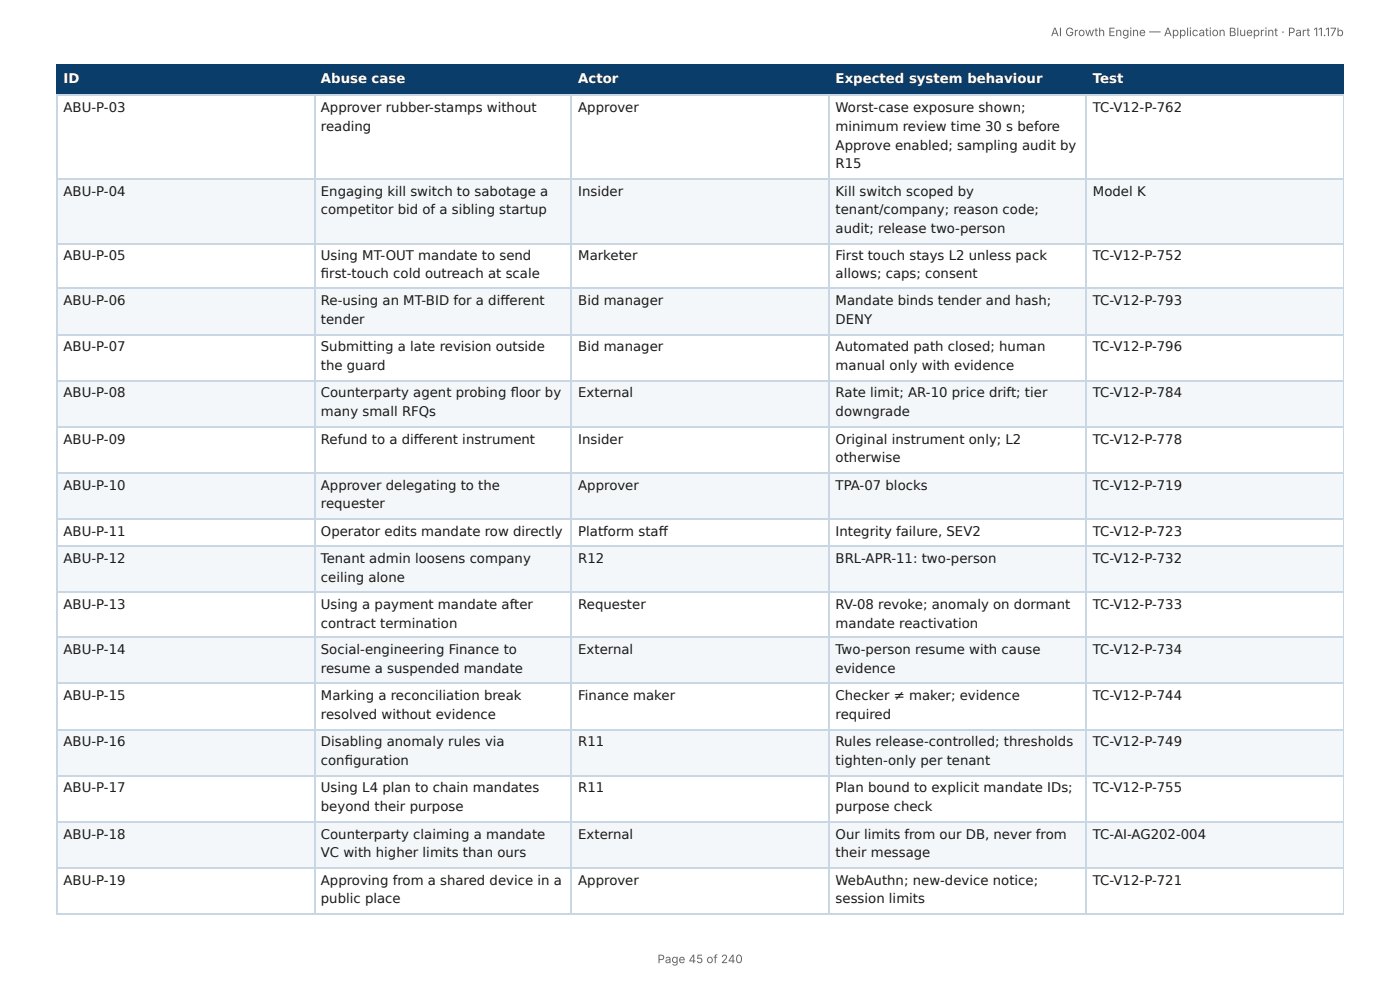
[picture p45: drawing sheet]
<svg xmlns="http://www.w3.org/2000/svg" width="297mm" height="210mm" viewBox="0 0 297 210" stroke-linecap="round" stroke-linejoin="round" font-family="sans-serif">
<defs><g id="words">
<g font-size="2.8" fill="#fff">
<text x="13.5" y="17.7">ID</text>
<text x="68.2" y="17.7">Abuse case</text>
<text x="122.8" y="17.7">Actor</text>
<text x="177.5" y="17.7">Expected system behaviour</text>
<text x="232.1" y="17.7">Test</text>
</g>
<g font-size="2.8" fill="#1a1a1a">
<text x="13.5" y="23.8">ABU-P-03</text>
<text x="68.2" y="23.8">Approver rubber-stamps without</text>
<text x="122.8" y="23.8">Approver</text>
<text x="177.5" y="23.8">Worst-case exposure shown;</text>
<text x="232.1" y="23.8">TC-V12-P-762</text>
<text x="68.2" y="27.8">reading</text>
<text x="177.5" y="27.8">minimum review time 30 s before</text>
<text x="177.5" y="31.8">Approve enabled; sampling audit by</text>
<text x="177.5" y="35.7">R15</text>
<text x="13.5" y="41.5">ABU-P-04</text>
<text x="68.2" y="41.5">Engaging kill switch to sabotage a</text>
<text x="122.8" y="41.5">Insider</text>
<text x="177.5" y="41.5">Kill switch scoped by</text>
<text x="232.1" y="41.5">Model K</text>
<text x="68.2" y="45.5">competitor bid of a sibling startup</text>
<text x="177.5" y="45.5">tenant/company; reason code;</text>
<text x="177.5" y="49.5">audit; release two-person</text>
<text x="13.5" y="55.3">ABU-P-05</text>
<text x="68.2" y="55.3">Using MT-OUT mandate to send</text>
<text x="68.2" y="59">fi rst-touch cold outreach at scale</text>
<text x="122.8" y="55.3">Marketer</text>
<text x="177.5" y="55.3">First touch stays L2 unless pack</text>
<text x="177.5" y="59">allows; caps; consent</text>
<text x="232.1" y="55.3">TC-V12-P-752</text>
<text x="13.5" y="64.8">ABU-P-06</text>
<text x="68.2" y="64.8">Re-using an MT-BID for a diff erent</text>
<text x="122.8" y="64.8">Bid manager</text>
<text x="177.5" y="64.8">Mandate binds tender and hash;</text>
<text x="232.1" y="64.8">TC-V12-P-793</text>
<text x="68.2" y="68.8">tender</text>
<text x="177.5" y="68.8">DENY</text>
<text x="13.5" y="74.6">ABU-P-07</text>
<text x="68.2" y="74.6">Submitting a late revision outside</text>
<text x="122.8" y="74.6">Bid manager</text>
<text x="177.5" y="74.6">Automated path closed; human</text>
<text x="232.1" y="74.6">TC-V12-P-796</text>
<text x="68.2" y="78.6">the guard</text>
<text x="177.5" y="78.6">manual only with evidence</text>
<text x="13.5" y="84.4">ABU-P-08</text>
<text x="68.2" y="84.4">Counterparty agent probing fl oor by</text>
<text x="68.2" y="88.4">many small RFQs</text>
<text x="122.8" y="84.4">External</text>
<text x="177.5" y="84.4">Rate limit; AR-10 price drift; tier</text>
<text x="177.5" y="88.4">downgrade</text>
<text x="232.1" y="84.4">TC-V12-P-784</text>
<text x="13.5" y="94.2">ABU-P-09</text>
<text x="68.2" y="94.2">Refund to a diff erent instrument</text>
<text x="122.8" y="94.2">Insider</text>
<text x="177.5" y="94.2">Original instrument only; L2</text>
<text x="232.1" y="94.2">TC-V12-P-778</text>
<text x="177.5" y="98.2">otherwise</text>
<text x="13.5" y="104">ABU-P-10</text>
<text x="68.2" y="104">Approver delegating to the</text>
<text x="68.2" y="108">requester</text>
<text x="122.8" y="104">Approver</text>
<text x="177.5" y="104">TPA-07 blocks</text>
<text x="232.1" y="104">TC-V12-P-719</text>
<text x="13.5" y="113.8">ABU-P-11</text>
<text x="68.2" y="113.8">Operator edits mandate row directly</text>
<text x="122.8" y="113.8">Platform staff</text>
<text x="177.5" y="113.8">Integrity failure, SEV2</text>
<text x="232.1" y="113.8">TC-V12-P-723</text>
<text x="13.5" y="119.6">ABU-P-12</text>
<text x="68.2" y="119.6">Tenant admin loosens company</text>
<text x="122.8" y="119.6">R12</text>
<text x="177.5" y="119.6">BRL-APR-11: two-person</text>
<text x="232.1" y="119.6">TC-V12-P-732</text>
<text x="68.2" y="123.6">ceiling alone</text>
<text x="13.5" y="129.4">ABU-P-13</text>
<text x="68.2" y="129.4">Using a payment mandate after</text>
<text x="122.8" y="129.4">Requester</text>
<text x="177.5" y="129.4">RV-08 revoke; anomaly on dormant</text>
<text x="232.1" y="129.4">TC-V12-P-733</text>
<text x="68.2" y="133.4">contract termination</text>
<text x="177.5" y="133.4">mandate reactivation</text>
<text x="13.5" y="138.9">ABU-P-14</text>
<text x="68.2" y="138.9">Social-engineering Finance to</text>
<text x="68.2" y="142.9">resume a suspended mandate</text>
<text x="122.8" y="138.9">External</text>
<text x="177.5" y="138.9">Two-person resume with cause</text>
<text x="177.5" y="142.9">evidence</text>
<text x="232.1" y="138.9">TC-V12-P-734</text>
<text x="13.5" y="148.7">ABU-P-15</text>
<text x="68.2" y="148.7">Marking a reconciliation break</text>
<text x="122.8" y="148.7">Finance maker</text>
<text x="177.5" y="148.7">Checker ≠ maker; evidence</text>
<text x="232.1" y="148.7">TC-V12-P-744</text>
<text x="68.2" y="152.7">resolved without evidence</text>
<text x="177.5" y="152.7">required</text>
<text x="13.5" y="158.5">ABU-P-16</text>
<text x="68.2" y="158.5">Disabling anomaly rules via</text>
<text x="122.8" y="158.5">R11</text>
<text x="177.5" y="158.5">Rules release-controlled; thresholds</text>
<text x="232.1" y="158.5">TC-V12-P-749</text>
<text x="68.2" y="162.5">confi guration</text>
<text x="177.5" y="162.5">tighten-only per tenant</text>
<text x="13.5" y="168.3">ABU-P-17</text>
<text x="68.2" y="168.3">Using L4 plan to chain mandates</text>
<text x="68.2" y="172.2">beyond their purpose</text>
<text x="122.8" y="168.3">R11</text>
<text x="177.5" y="168.3">Plan bound to explicit mandate IDs;</text>
<text x="177.5" y="172.2">purpose check</text>
<text x="232.1" y="168.3">TC-V12-P-755</text>
<text x="13.5" y="178.1">ABU-P-18</text>
<text x="68.2" y="178.1">Counterparty claiming a mandate</text>
<text x="122.8" y="178.1">External</text>
<text x="177.5" y="178.1">Our limits from our DB, never from</text>
<text x="232.1" y="178.1">TC-AI-AG202-004</text>
<text x="68.2" y="182">VC with higher limits than ours</text>
<text x="177.5" y="182">their message</text>
<text x="13.5" y="187.9">ABU-P-19</text>
<text x="68.2" y="187.9">Approving from a shared device in a</text>
<text x="68.2" y="191.8">public place</text>
<text x="122.8" y="187.9">Approver</text>
<text x="177.5" y="187.9">WebAuthn; new-device notice;</text>
<text x="177.5" y="191.8">session limits</text>
<text x="232.1" y="187.9">TC-V12-P-721</text>
</g>
<g font-size="2.5" fill="#666">
<text x="223.2" y="7.7">AI Growth Engine — Application Blueprint · Part 11.17b</text>
<text x="139.6" y="204.5">Page 45 of 240</text>
</g>
</g></defs>
<g fill="#0b3d6b">
<path d="M12.2 14h54.5v6.1h-54.5z"/>
<path d="M66.7 14h54.7v6.1h-54.7z"/>
<path d="M121.4 14h54.5v6.1h-54.5z"/>
<path d="M175.9 14h54.8v6.1h-54.8z"/>
<path d="M230.7 14h54.7v6.1h-54.7z"/>
</g>
<g fill="#f4f7fa">
<path d="M12.2 37.8h54.5v13.8h-54.5z"/>
<path d="M66.7 37.8h54.7v13.8h-54.7z"/>
<path d="M121.4 37.8h54.5v13.8h-54.5z"/>
<path d="M175.9 37.8h54.8v13.8h-54.8z"/>
<path d="M230.7 37.8h54.7v13.8h-54.7z"/>
<path d="M12.2 61.4h54.5v9.8h-54.5z"/>
<path d="M66.7 61.4h54.7v9.8h-54.7z"/>
<path d="M121.4 61.4h54.5v9.8h-54.5z"/>
<path d="M175.9 61.4h54.8v9.8h-54.8z"/>
<path d="M230.7 61.4h54.7v9.8h-54.7z"/>
<path d="M12.2 81h54.5v9.8h-54.5z"/>
<path d="M66.7 81h54.7v9.8h-54.7z"/>
<path d="M121.4 81h54.5v9.8h-54.5z"/>
<path d="M175.9 81h54.8v9.8h-54.8z"/>
<path d="M230.7 81h54.7v9.8h-54.7z"/>
<path d="M12.2 100.3h54.5v9.8h-54.5z"/>
<path d="M66.7 100.3h54.7v9.8h-54.7z"/>
<path d="M121.4 100.3h54.5v9.8h-54.5z"/>
<path d="M175.9 100.3h54.8v9.8h-54.8z"/>
<path d="M230.7 100.3h54.7v9.8h-54.7z"/>
<path d="M12.2 115.9h54.5v9.8h-54.5z"/>
<path d="M66.7 115.9h54.7v9.8h-54.7z"/>
<path d="M121.4 115.9h54.5v9.8h-54.5z"/>
<path d="M175.9 115.9h54.8v9.8h-54.8z"/>
<path d="M230.7 115.9h54.7v9.8h-54.7z"/>
<path d="M12.2 135.5h54.5v9.8h-54.5z"/>
<path d="M66.7 135.5h54.7v9.8h-54.7z"/>
<path d="M121.4 135.5h54.5v9.8h-54.5z"/>
<path d="M175.9 135.5h54.8v9.8h-54.8z"/>
<path d="M230.7 135.5h54.7v9.8h-54.7z"/>
<path d="M12.2 155h54.5v9.8h-54.5z"/>
<path d="M66.7 155h54.7v9.8h-54.7z"/>
<path d="M121.4 155h54.5v9.8h-54.5z"/>
<path d="M175.9 155h54.8v9.8h-54.8z"/>
<path d="M230.7 155h54.7v9.8h-54.7z"/>
<path d="M12.2 174.4h54.5v9.8h-54.5z"/>
<path d="M66.7 174.4h54.7v9.8h-54.7z"/>
<path d="M121.4 174.4h54.5v9.8h-54.5z"/>
<path d="M175.9 174.4h54.8v9.8h-54.8z"/>
<path d="M230.7 174.4h54.7v9.8h-54.7z"/>
</g>
<path d="M11.9 13.9h273.5M12 13.8v6.6M66.8 13.8v6.6M121.3 13.8v6.6M176.1 13.8v6.6M230.6 13.8v6.6M11.9 20.2h273.5" fill="none" stroke="#0b3d6b" stroke-width=".26"/>
<path d="M285.3 13.8v6.6" fill="none" stroke="#0b3d6b" stroke-width=".21"/>
<g fill="none" stroke="#c9d6e3" stroke-width=".26">
<path d="M11.9 20.2h273.5M11.9 38h273.5M12 20.4v173.5M66.8 20.4v173.5M121.3 20.4v173.5M176.1 20.4v173.5M230.6 20.4v173.5M11.9 51.7h273.5M11.9 61.3h273.5M11.9 71h273.5M11.9 80.8h273.5M11.9 90.6h273.5"/>
<path d="M11.9 100.4h273.5M11.9 110.2h273.5M11.9 116h273.5M11.9 125.8h273.5M11.9 135.3h273.5M11.9 145.1h273.5M11.9 154.9h273.5M11.9 164.7h273.5M11.9 174.5h273.5M11.9 184.3h273.5M11.9 194.1h273.5"/>
</g>
<path d="M285.3 20.4v173.5" fill="none" stroke="#c9d6e3" stroke-width=".21"/>
<use href="#words"/>
</svg>
